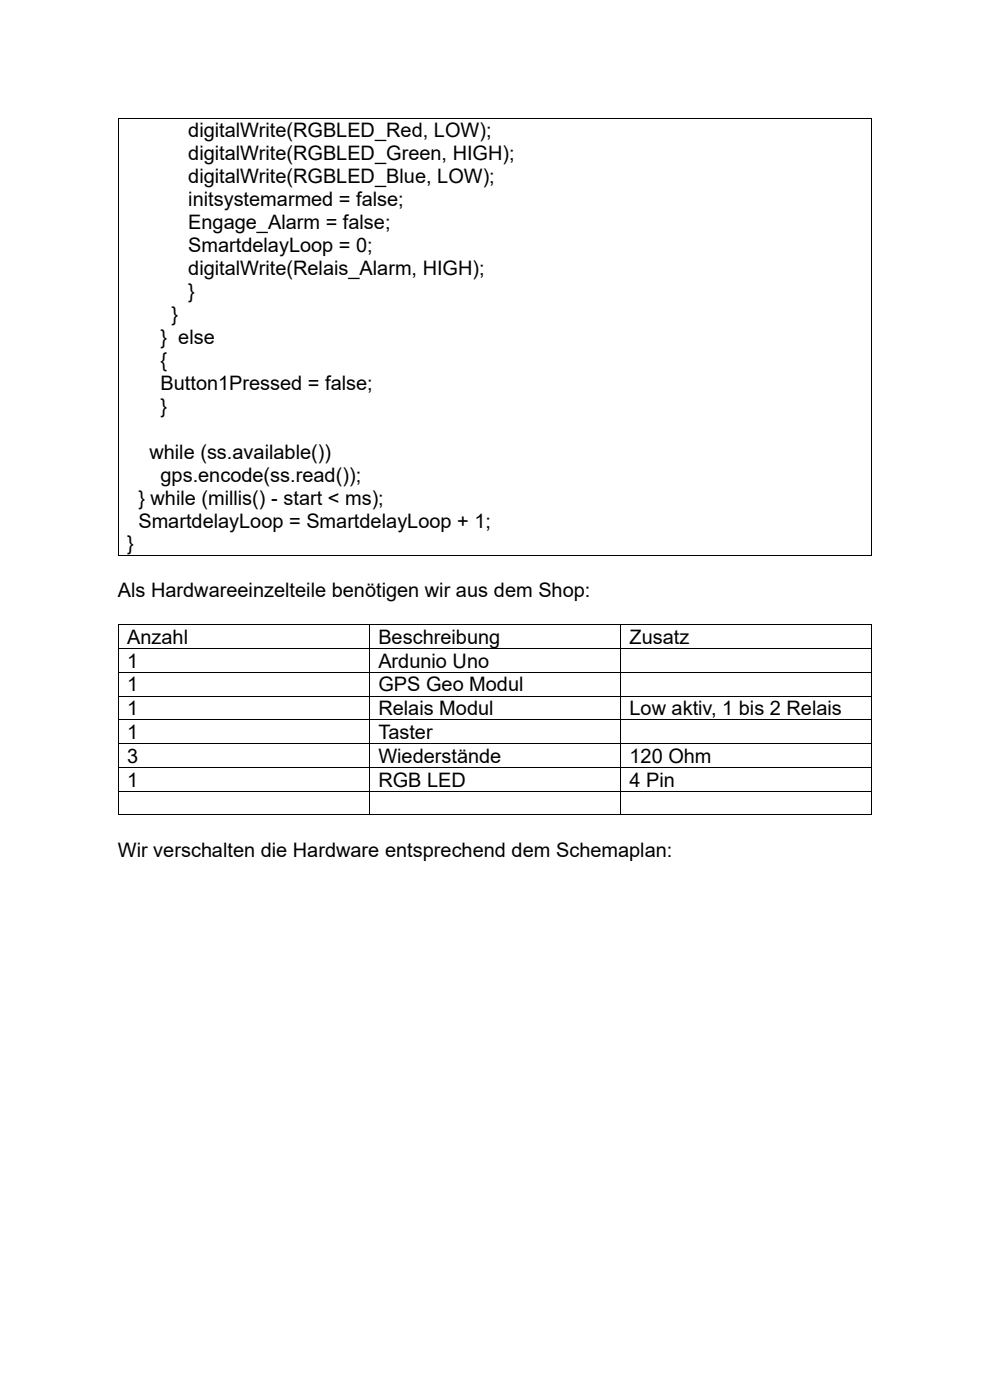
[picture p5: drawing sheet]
<svg xmlns="http://www.w3.org/2000/svg" width="210mm" height="297mm" viewBox="0 0 210 297" stroke-linecap="round" stroke-linejoin="round" font-family="sans-serif">
<defs><g id="words">
<g font-size="4.2">
<text x="39.9" y="29.1">digitalWrite(RGBLED_Red, LOW);</text>
<text x="39.9" y="34">digitalWrite(RGBLED_Green, HIGH);</text>
<text x="39.9" y="38.9">digitalWrite(RGBLED_Blue, LOW);</text>
<text x="39.9" y="43.8">initsystemarmed = false;</text>
<text x="39.9" y="48.6">Engage_Alarm = false;</text>
<text x="39.9" y="53.5">SmartdelayLoop = 0;</text>
<text x="39.9" y="58.4">digitalWrite(Relais_Alarm, HIGH);</text>
<text x="39.9" y="63.2">}</text>
<text x="36.4" y="68.1">}</text>
<text x="34.1" y="77.8">{</text>
<text x="34.1" y="73">} else</text>
<text x="34.1" y="82.7">Button1Pressed = false;</text>
<text x="34.1" y="87.6">}</text>
<text x="31.7" y="97.3">while (ss.available())</text>
<text x="29.4" y="107">} while (millis() - start &lt; ms);</text>
<text x="34.1" y="102.2">gps.encode(ss.read());</text>
<text x="29.4" y="111.9">SmartdelayLoop = SmartdelayLoop + 1;</text>
<text x="27" y="116.8">}</text>
<text x="25" y="126.7">Als Hardwareeinzelteile benötigen wir aus dem Shop:</text>
<text x="27" y="136.6">Anzahl</text>
<text x="80.3" y="136.6">Beschreibung</text>
<text x="133.5" y="136.6">Zusatz</text>
<text x="27" y="141.6">1</text>
<text x="80.3" y="141.6">Ardunio Uno</text>
<text x="27" y="146.7">1</text>
<text x="80.3" y="146.7">GPS Geo Modul</text>
<text x="27" y="151.7">1</text>
<text x="80.3" y="151.7">Relais Modul</text>
<text x="133.5" y="151.7">Low aktiv, 1 bis 2 Relais</text>
<text x="27" y="156.8">1</text>
<text x="27" y="161.8">3</text>
<text x="80.3" y="156.8">Taster</text>
<text x="80.3" y="161.8">Wiederstände</text>
<text x="133.5" y="161.8">120 Ohm</text>
<text x="27" y="166.9">1</text>
<text x="80.3" y="166.9">RGB LED</text>
<text x="133.5" y="166.9">4 Pin</text>
<text x="25" y="181.8">Wir verschalten die Hardware entsprechend dem Schemaplan:</text>
</g>
</g></defs>
<g fill="#000">
<path d="M25 25h.2v.2h-.2z" fill-rule="evenodd"/>
<path d="M25 25h.2v.2h-.2z" fill-rule="evenodd"/>
<path d="M184.8 25h.2v.2h-.2z" fill-rule="evenodd"/>
<path d="M184.8 25h.2v.2h-.2z" fill-rule="evenodd"/>
<path d="M25 117.7h.2v.1h-.2z" fill-rule="evenodd"/>
<path d="M25 117.7h.2v.1h-.2z" fill-rule="evenodd"/>
<path d="M184.8 117.7h.2v.1h-.2z" fill-rule="evenodd"/>
<path d="M184.8 117.7h.2v.1h-.2z" fill-rule="evenodd"/>
<path d="M25 132.4h.2v.2h-.2z" fill-rule="evenodd"/>
<path d="M25 132.4h.2v.2h-.2z" fill-rule="evenodd"/>
<path d="M25 137.5h.2v.1h-.2z" fill-rule="evenodd"/>
<path d="M78.3 132.4h.1v.2h-.1z" fill-rule="evenodd"/>
<path d="M78.3 137.5h.1v.1h-.1z" fill-rule="evenodd"/>
<path d="M131.6 132.4h.1v.2h-.1z" fill-rule="evenodd"/>
<path d="M131.6 137.5h.1v.1h-.1z" fill-rule="evenodd"/>
<path d="M184.8 132.4h.2v.2h-.2z" fill-rule="evenodd"/>
<path d="M184.8 132.4h.2v.2h-.2z" fill-rule="evenodd"/>
<path d="M184.8 137.5h.2v.1h-.2z" fill-rule="evenodd"/>
<path d="M25 142.5h.2v.2h-.2z" fill-rule="evenodd"/>
<path d="M25 147.6h.2v.1h-.2z" fill-rule="evenodd"/>
<path d="M25 152.6h.2v.2h-.2z" fill-rule="evenodd"/>
<path d="M25 157.7h.2v.1h-.2z" fill-rule="evenodd"/>
<path d="M78.3 142.5h.1v.2h-.1z" fill-rule="evenodd"/>
<path d="M78.3 147.6h.1v.1h-.1z" fill-rule="evenodd"/>
<path d="M78.3 152.6h.1v.2h-.1z" fill-rule="evenodd"/>
<path d="M78.3 157.7h.1v.1h-.1z" fill-rule="evenodd"/>
<path d="M131.6 142.5h.1v.2h-.1z" fill-rule="evenodd"/>
<path d="M131.6 147.6h.1v.1h-.1z" fill-rule="evenodd"/>
<path d="M131.6 152.6h.1v.2h-.1z" fill-rule="evenodd"/>
<path d="M131.6 157.7h.1v.1h-.1z" fill-rule="evenodd"/>
<path d="M184.8 142.5h.2v.2h-.2z" fill-rule="evenodd"/>
<path d="M184.8 147.6h.2v.1h-.2z" fill-rule="evenodd"/>
<path d="M184.8 152.6h.2v.2h-.2z" fill-rule="evenodd"/>
<path d="M184.8 157.7h.2v.1h-.2z" fill-rule="evenodd"/>
<path d="M25 162.7h.2v.2h-.2z" fill-rule="evenodd"/>
<path d="M25 167.7h.2v.2h-.2z" fill-rule="evenodd"/>
<path d="M25 172.8h.2v.2h-.2z" fill-rule="evenodd"/>
<path d="M25 172.8h.2v.2h-.2z" fill-rule="evenodd"/>
<path d="M78.3 162.7h.1v.2h-.1z" fill-rule="evenodd"/>
<path d="M78.3 167.7h.1v.2h-.1z" fill-rule="evenodd"/>
<path d="M78.3 172.8h.1v.2h-.1z" fill-rule="evenodd"/>
<path d="M131.6 162.7h.1v.2h-.1z" fill-rule="evenodd"/>
<path d="M131.6 167.7h.1v.2h-.1z" fill-rule="evenodd"/>
<path d="M131.6 172.8h.1v.2h-.1z" fill-rule="evenodd"/>
<path d="M184.8 162.7h.2v.2h-.2z" fill-rule="evenodd"/>
<path d="M184.8 167.7h.2v.2h-.2z" fill-rule="evenodd"/>
<path d="M184.8 172.8h.2v.2h-.2z" fill-rule="evenodd"/>
<path d="M184.8 172.8h.2v.2h-.2z" fill-rule="evenodd"/>
</g>
<g fill="none" stroke="#000" stroke-width=".21">
<path d="M25.1 25.2v92.5M25.2 25.1h159.6M184.9 25.2v92.5M25.2 117.8h159.6M25.1 132.6v4.9M25.1 137.6v4.9M25.2 132.5h53.1M25.2 137.6h53.1M78.4 132.6v4.9M78.4 137.6v4.9M78.4 132.5h53.2M78.4 137.6h53.2"/>
<path d="M131.6 132.6v4.9M131.6 137.6v4.9M131.7 132.5h53.1M131.7 137.6h53.1M184.9 132.6v4.9M184.9 137.6v4.9M25.1 142.7v4.9M25.1 147.7v4.9M25.1 152.8v4.9M25.1 157.8v4.9M25.2 142.6h53.1M25.2 147.7h53.1"/>
<path d="M25.2 152.7h53.1M25.2 157.8h53.1M78.4 142.7v4.9M78.4 147.7v4.9M78.4 152.8v4.9M78.4 157.8v4.9M78.4 142.6h53.2M78.4 147.7h53.2M78.4 152.7h53.2M78.4 157.8h53.2M131.6 142.7v4.9M131.6 147.7v4.9"/>
<path d="M131.6 152.8v4.9M131.6 157.8v4.9M131.7 142.6h53.1M131.7 147.7h53.1M131.7 152.7h53.1M131.7 157.8h53.1M184.9 142.7v4.9M184.9 147.7v4.9M184.9 152.8v4.9M184.9 157.8v4.9M25.1 162.9v4.8M25.1 167.9v4.9"/>
<path d="M25.2 162.8h53.1M25.2 167.8h53.1M25.2 172.9h53.1M78.4 162.9v4.8M78.4 167.9v4.9M78.4 162.8h53.2M78.4 167.8h53.2M78.4 172.9h53.2M131.6 162.9v4.8M131.6 167.9v4.9M131.7 162.8h53.1M131.7 167.8h53.1"/>
<path d="M131.7 172.9h53.1M184.9 162.9v4.8M184.9 167.9v4.9"/>
</g>
<use href="#words"/>
</svg>
